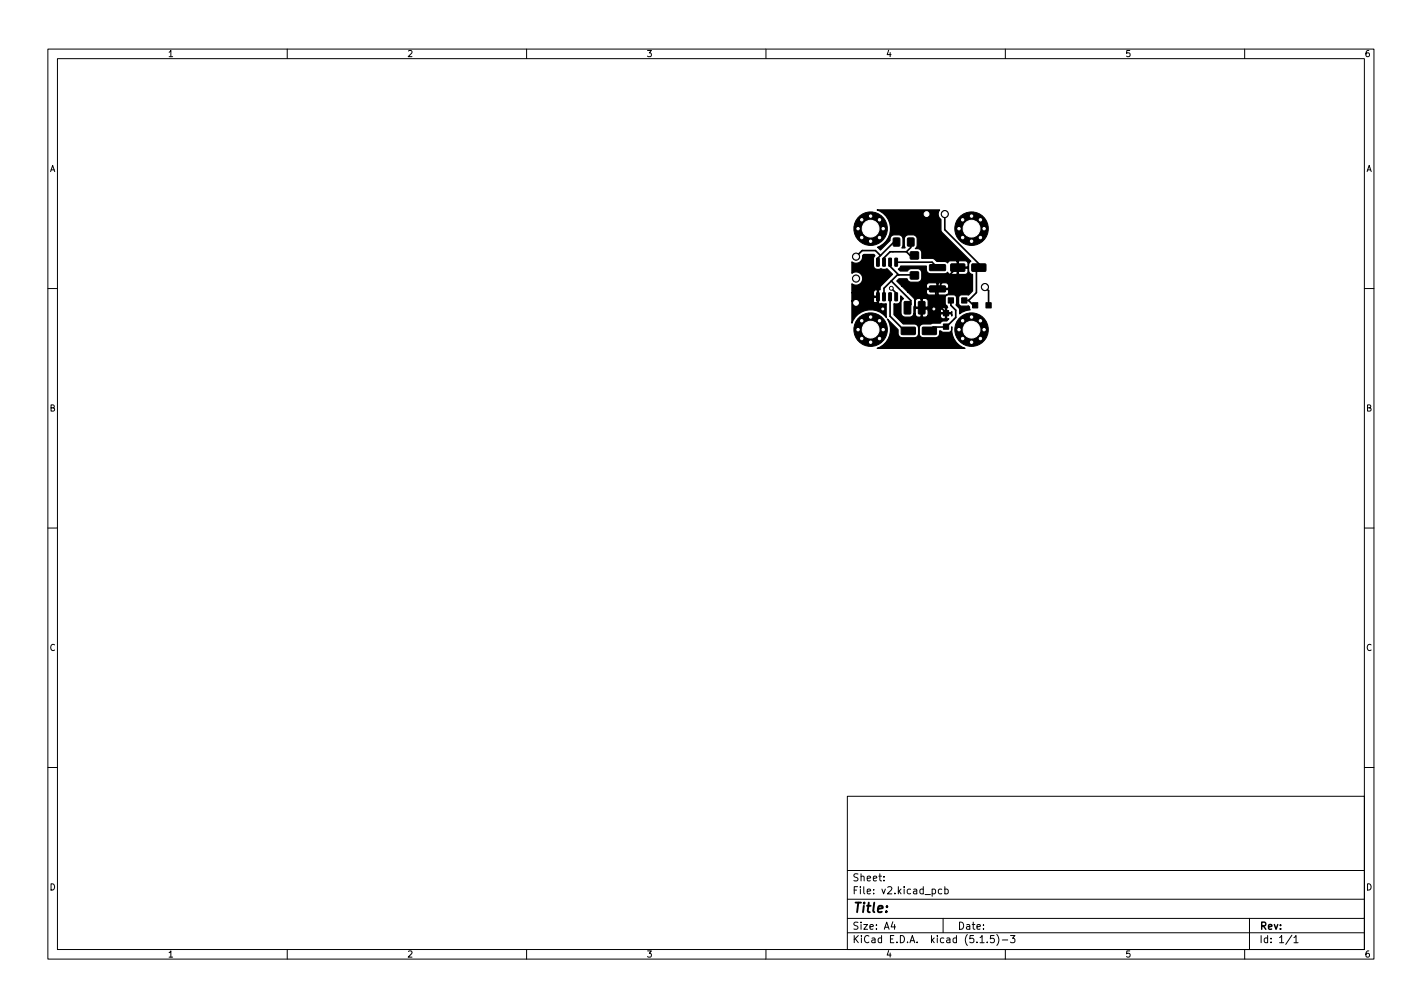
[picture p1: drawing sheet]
<svg xmlns="http://www.w3.org/2000/svg" width="297mm" height="210mm" viewBox="0 0 297 210" stroke-linecap="round" stroke-linejoin="round" font-family="sans-serif">
<defs><g id="words">
<text font-size="2.8" x="178" y="190.6">Title:</text>
<g font-size="2.1">
<text x="178" y="184">Sheet:</text>
<text x="178" y="186.7">File: v2.kicad_pcb</text>
<text x="178" y="196.9">KiCad E.D.A. kicad (5.1.5)-3</text>
<text x="178" y="194.1">Size: A4</text>
<text x="200" y="194.1">Date:</text>
<text x="263" y="194.1">Rev:</text>
<text x="263" y="196.9">Id: 1/1</text>
</g>
<g font-size="1.8">
<text x="35" y="11.9">1</text>
<text x="85" y="11.9">2</text>
<text x="135" y="11.9">3</text>
<text x="185" y="11.9">4</text>
<text x="235" y="11.9">5</text>
<text x="285" y="11.9">6</text>
<text x="10.3" y="35.9">A</text>
<text x="285.3" y="35.9">A</text>
<text x="10.3" y="85.9">B</text>
<text x="285.3" y="85.9">B</text>
<text x="10.3" y="135.9">C</text>
<text x="285.3" y="135.9">C</text>
<text x="10.3" y="185.9">D</text>
<text x="285.3" y="185.9">D</text>
<text x="35" y="199.9">1</text>
<text x="85" y="199.9">2</text>
<text x="135" y="199.9">3</text>
<text x="185" y="199.9">4</text>
<text x="235" y="199.9">5</text>
<text x="285" y="199.9">6</text>
</g>
</g></defs>
<g fill="none" stroke="#000" stroke-width=".21">
<path d="M10 10.2h277v190.1h-277zM12 12.2h273v186.1h-273zM60 10.2v2M110 10.2v2M160 10.2v2M210 10.2v2M260 10.2v2M10 60.2h2M285 60.2h2M10 110.2h2M285 110.2h2M10 160.2h2"/>
<path d="M177 166.3h108v32h-108zM285 160.2h2M60 198.3v2M110 198.3v2M160 198.3v2M177 194.8h108M177 191.8h108M177 187.8h108M177 181.8h108M184.6 183.8v.1M184.6 183v.1M186.5 192.5l-.4 1h1"/>
<path d="M186.9 193v1M194.7 185.7l.4-.1 .3 .3-.1 .7h-.6M196.7 185.7l-.4-.1-.3 .3 .1 .7h.6M197 191.8v3M197.4 185.7l.4-.1 .3 .3-.2 .7h-.5M197.4 185.1v1.5M204.7 196.8h.9M206.2 196.7v.1M207.6 195.3h-.7v.7l.2-.1 .5 .1 .1 .2-.1 .5-.2 .1-.5-.1M208.2 195.1a1.72 1.72 0 0 1 0 2.3M209.4 196.3h1.1M210 198.3v2"/>
<path d="M211.1 195.3h.9l-.5 .6 .4 .1v.7l-.2 .1-.6-.1M260 198.3v2M261 191.8v6.5M269.9 195.3l-1.3 1.9M270.3 195.8l.4-.5v1.5M270.3 196.8h.8"/>
</g>
<g fill="#000" stroke="#000" stroke-width=".21">
<path d="M183.1 53.9l.6 .1-.1 1.6-.5-.1zM184.4 53.9l.6 .1-.1 1.6-.5-.1zM185.7 53.9l.5 .1-.1 1.6-.5-.1zM186.9 53.9l.6 .1-.1 1.6-.5-.1zM186.6 49.7l1.3 .1v1.6l-1.3-.1zM189.6 49.7l1.3 .1v1.6l-1.3-.1zM190.2 56.8h1.6l.1 1.4h-1.7zM190.2 52.6h1.6l.1 1.4-1.7 .1zM194.2 59.7h3.2l.1 .2v.9l-.2 .2h-3l-.2-.3zM194.2 55.3l3.2-.1 .1 .2v.9l-.2 .2h-3l-.2-.2zM198.6 55.1h2.8l.2 .2v1.2l-.3 .2h-2.6l-.1-.3zM203 55.1h2.8l.2 .2v1.2l-.3 .2h-2.6l-.1-.3z"/>
<path d="M183.1 61.2h.6l-.1 1.6-.5-.1zM184.4 61.2h.6l-.1 1.6-.5-.1zM185.7 61.2h.5l-.1 1.6-.5-.1zM186.9 61.2h.6l-.1 1.6-.5-.1zM188.9 63l1.1-.1 .3 .2v2.3l-.2 .2h-1l-.2-.2zM188.3 68.4l2.8-.1 .1 .2v1.2l-.2 .2h-2.6l-.2-.2zM191.9 63l1.1-.1 .2 .2v2.3l-.1 .2h-1.1l-.2-.2zM192.7 68.4l2.8-.1 .1 .2v1.3l-.2 .1h-2.6l-.2-.2zM197.1 67.6h1.1v1.1h-1.1zM197.1 64.8h1.1v1.1h-1.1zM198.1 62.2h1.1v1.1h-1.1zM200.9 62.2h1.1v1.1h-1.1z"/>
<path d="M203.2 63.2h1.1v1.1h-1.1zM206 63.2h1.1v1.1h-1.1z"/>
<circle cx="178.8" cy="53.6" r=".75"/>
<circle cx="178.8" cy="58.2" r=".75"/>
<circle cx="179.2" cy="47.7" r=".4"/>
<circle cx="180" cy="45.9" r=".4"/>
<circle cx="180" cy="49.6" r=".4"/>
<circle cx="181.9" cy="47.7" r="3.5"/>
<circle cx="181.9" cy="50.4" r=".4"/>
<circle cx="181.9" cy="45.1" r=".4"/>
<circle cx="183.7" cy="49.6" r=".4"/>
<circle cx="183.7" cy="45.9" r=".4"/>
<circle cx="184.5" cy="47.7" r=".4"/>
<circle cx="193.5" cy="44.7" r=".75"/>
<circle cx="197.4" cy="44.7" r=".75"/>
<circle cx="200.3" cy="47.7" r=".4"/>
<circle cx="201.1" cy="49.6" r=".4"/>
<circle cx="201.1" cy="45.9" r=".4"/>
<circle cx="202.9" cy="47.7" r="3.5"/>
<circle cx="202.9" cy="50.4" r=".4"/>
<circle cx="202.9" cy="45.1" r=".4"/>
<circle cx="204.8" cy="49.6" r=".4"/>
<circle cx="204.8" cy="45.9" r=".4"/>
<circle cx="205.6" cy="47.7" r=".4"/>
<circle cx="205.7" cy="59.9" r=".75"/>
<circle cx="178.8" cy="63.2" r=".75"/>
<circle cx="179.2" cy="68.8" r=".4"/>
<circle cx="180" cy="67" r=".4"/>
<circle cx="180" cy="70.7" r=".4"/>
<circle cx="181.9" cy="68.8" r="3.5"/>
<circle cx="181.9" cy="66.2" r=".4"/>
<circle cx="181.9" cy="71.5" r=".4"/>
<circle cx="183.7" cy="70.7" r=".4"/>
<circle cx="183.7" cy="67" r=".4"/>
<circle cx="184.4" cy="64.5" r=".4"/>
<circle cx="184.5" cy="68.8" r=".4"/>
<circle cx="186.2" cy="60.2" r=".4"/>
<circle cx="195.1" cy="64.5" r=".4"/>
<circle cx="200.3" cy="68.8" r=".4"/>
<circle cx="201.1" cy="67" r=".4"/>
<circle cx="201.1" cy="70.7" r=".4"/>
<circle cx="202.9" cy="68.8" r="3.5"/>
<circle cx="202.9" cy="66.2" r=".4"/>
<circle cx="202.9" cy="71.5" r=".4"/>
<circle cx="204.8" cy="70.7" r=".4"/>
<circle cx="204.8" cy="67" r=".4"/>
<circle cx="205.6" cy="68.8" r=".4"/>
</g>
<g fill="none" stroke="#000" stroke-width=".35">
<path d="M183.9 53.4l-1-1.1h-2.8l-1.3 1.3M185.9 54.7v.9l1.8 1.8M186.2 58.7l4.1 4.1v.7l-.7 .8M187.2 50.5h-.5l-3.3 3.4v.8M187.2 54.7h7.5l1.1 1.2h.3M189.3 52.6h-3.4l-1.2 1.2v1.1M189.3 52.6l.8 .7h.9M190.2 50.5v1.2l-.9 .9M191 57.4h-3.5l-2.8 2.8v1.8M197.4 44.7v3.3l7.1 7.1v.8h-.3l-.2-.3v5.5l-1.7 1.6M199.9 55.9l-3.4 3.4v.4l-.7 .6M205.7 59.9l.8 .8v3"/>
<path d="M178.8 63.2h4.3l1.3 1.3M183.4 62v1.5M185.9 62v4l3.1 3.1h.7M186.2 60.2l1 1v.5M192.5 64.3l.3 .2h4l1.1 1M195.8 60.4l-.3 .4v3.3l-.4 .4M197.6 68.3h-2.7l-.8 .8M198.6 62.7v1l1 1.1v1.5l-2 1.9M201.4 62.7h.9M202.3 62.7l1 1h.4"/>
</g>
<path d="M178 54.7a1.39 1.39 0 0 0 1.5 .1 1.39 1.39 0 0 0 .7-1.4l.2-.3h2.1l.3 .3-.3 .5-.1 1.6a1.04 1.04 0 0 0 1.7 .6l.7 .1 .5-.1 1.1 1.2-2.3 2.3-.2 .4-.1 .5-.3 .1v2.7l.2 .2 .4-.2 1 .1 .1 2.9a4.1 4.1 0 0 0-7.2 1.2v-4.7h4.4a.51 .51 0 0 0 .3 .5 .51 .51 0 0 0 .6 0v-1.2h-.7l-.1 .2-.1 .5h-4.4v-1.7h4.4l.1 .6 .1 .1h.7v-1.2a.51 .51 0 0 0-.6 0 .51 .51 0 0 0-.3 .5h-4.4v-1.9a1.39 1.39 0 0 0 1.8-.1 1.39 1.39 0 0 0 0-1.9 1.39 1.39 0 0 0-1.8-.1zM183.2 43.8h13.1l-.2 .2a1.38 1.38 0 0 0 .4 1.8v2.2l.2 .4 6.1 6.1-.5 .7v1.2a.88 .88 0 0 0 .9 .9v3.5l-.9 .8-1.4-.1a.64 .64 0 0 0-.7 .7l.1 1.2 .1 .3 .5 .2 1.4-.1 .2 .3 .2 .6-1 .2-1.2 .6-.1-1-.7-.8 .1-.4-.1-1.5-.4-.2-1.2-.1a.64 .64 0 0 0-.7 .7l.1 1.2 .5 .8-.3 .2v.9h.9l.2-.2v.9l-.2-.5h-.9v.9l.5 .2-.4 .4-1 .1-.3 .4-3.6 .1a.89 .89 0 0 0-.9 .9v1.3l.4 .6 .5 .1h2.5a.89 .89 0 0 0 .9-.9v-.5l.6 .3 1.5-.1 .4-.3v-.8v.2a4.1 4.1 0 0 0 2.8 4.3h-18.4l.6-.2a4.1 4.1 0 0 0 1.6-5.9l2.2 2.3v.9l.4 .6 .5 .1h2.5a.89 .89 0 0 0 .9-.9v-1.2l-.4-.6-.5-.2h-2.3l-2-1.9v-2.3l.2 .1a.9 .9 0 0 0 1.2-.8v-.9l.6 .6-.3 .3-.2 .5v2.1l.3 .7 .4 .2h1.3l.4-.2 .3-.4h.3a.64 .64 0 0 0 .6 .6h.4l.2-.1v-1.7h.3v1.7l.1 .1h.6l.4-.3h2.6v.2a.64 .64 0 0 0 1.1 .3v-.9h-.9l-.2 .4h-2.6l.1-1.1h2.5l.2 .5h.9v-.9l-.2-.2a.7 .7 0 0 0-.9 .6h-2.5l-.2-.4h-2.4l-.1 .1v1.1h-.3l.2-2.7 .1 1.1 .1 .1h1.1v-1.6h.3v1.6h1l.2-.1v-1.1a.64 .64 0 0 0-.7-.6h-.4l-.1 .2-1-.2-.3 .2-.3 .4-.2-.6-1.3-1.3h3.9a.64 .64 0 0 0 .6 .6h1.4l.2-.1v-1h.3v1l.1 .1h1.6a.7 .7 0 0 0 .3-1.1h-4.3l-.2 .1v.4h-3.9l-1.3-1.3h5.2v.3l.2 .2h2v-1h.3v1h2l.2-.2a.74 .74 0 0 0-.7-1h-1.4l-.1 .2-.5-.2h-1.5l-.4 .3-.1 .4h-5.2l-1-1 .5-.5h1.7l.1 .3 .4 .4h1.7a.89 .89 0 0 0 .8-.9v-1.2l-.5-.6-1.8-.1-.6 .5h-1.5l-.4-.4 .3-.3 .1-.3h5.4v.7a.89 .89 0 0 0 .9 .9h2.9l.7-.4 .4 .5h1.4l.1-.1v-1.2h.3v1.2l.2 .1h1.2a.64 .64 0 0 0 .6-.6v-.5l-.2-.2h-2.1v-1.4h.3v1.1h1.8l.2-.1v-.7l-.4-.4-1.4-.1-.5 .2-.1-.2h-1.4l-.4 .5-.5-.3h-1.8l-.8-.7h-2.4v-1.1a1 1 0 0 0-1.3-.9l.4-.6-.1-1.7-.5-.5-1.2-.1a.89 .89 0 0 0-.9 .9v1.4l.2 .4-.7 .1 .2-.5v-1.4a.89 .89 0 0 0-.9-.9h-1.1a.96 .96 0 0 0-.7 1.2l-2 2-.6-.6 .5-.2a4.1 4.1 0 0 0 2.2-4 4.1 4.1 0 0 0-2.8-3.6z" fill="#000" stroke="#000" stroke-width=".25"/>
<g fill="#fff" stroke="#fff" stroke-width=".21">
<circle cx="178.8" cy="63.2" r=".5"/>
<circle cx="184.4" cy="64.5" r=".2"/>
<circle cx="195.1" cy="64.5" r=".2"/>
<circle cx="193.5" cy="44.7" r=".5"/>
<circle cx="197.4" cy="44.7" r=".5"/>
<circle cx="205.7" cy="59.9" r=".5"/>
<circle cx="178.8" cy="53.6" r=".5"/>
<circle cx="178.8" cy="58.2" r=".5"/>
<circle cx="186.2" cy="60.2" r=".2"/>
<circle cx="202.9" cy="47.7" r="1.75"/>
<circle cx="205.6" cy="47.7" r=".25"/>
<circle cx="204.8" cy="49.6" r=".25"/>
<circle cx="202.9" cy="50.4" r=".25"/>
<circle cx="201.1" cy="49.6" r=".25"/>
<circle cx="200.3" cy="47.7" r=".25"/>
<circle cx="201.1" cy="45.9" r=".25"/>
<circle cx="202.9" cy="45.1" r=".25"/>
<circle cx="204.8" cy="45.9" r=".25"/>
<circle cx="204.8" cy="67" r=".25"/>
<circle cx="202.9" cy="66.2" r=".25"/>
<circle cx="201.1" cy="67" r=".25"/>
<circle cx="200.3" cy="68.8" r=".25"/>
<circle cx="201.1" cy="70.7" r=".25"/>
<circle cx="202.9" cy="71.5" r=".25"/>
<circle cx="204.8" cy="70.7" r=".25"/>
<circle cx="205.6" cy="68.8" r=".25"/>
<circle cx="202.9" cy="68.8" r="1.75"/>
<circle cx="181.9" cy="68.8" r="1.75"/>
<circle cx="184.5" cy="68.8" r=".25"/>
<circle cx="183.7" cy="70.7" r=".25"/>
<circle cx="181.9" cy="71.5" r=".25"/>
<circle cx="180" cy="70.7" r=".25"/>
<circle cx="179.2" cy="68.8" r=".25"/>
<circle cx="180" cy="67" r=".25"/>
<circle cx="181.9" cy="66.2" r=".25"/>
<circle cx="183.7" cy="67" r=".25"/>
<circle cx="183.7" cy="45.9" r=".25"/>
<circle cx="181.9" cy="45.1" r=".25"/>
<circle cx="180" cy="45.9" r=".25"/>
<circle cx="179.2" cy="47.7" r=".25"/>
<circle cx="180" cy="49.6" r=".25"/>
<circle cx="181.9" cy="50.4" r=".25"/>
<circle cx="183.7" cy="49.6" r=".25"/>
<circle cx="184.5" cy="47.7" r=".25"/>
<circle cx="181.9" cy="47.7" r="1.75"/>
</g>
<use href="#words"/>
</svg>
